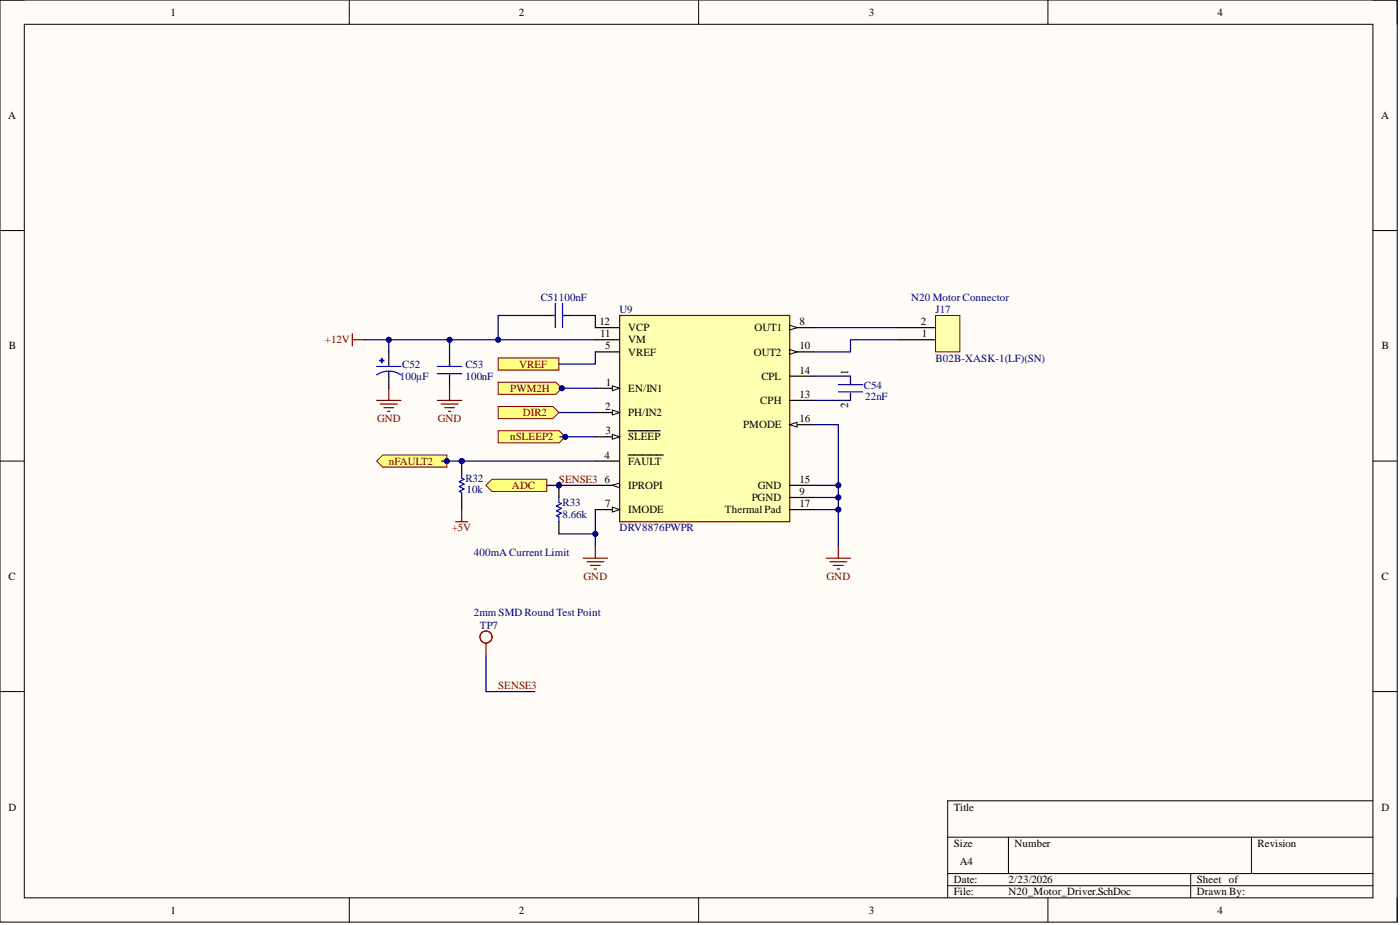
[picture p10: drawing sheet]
<svg xmlns="http://www.w3.org/2000/svg" width="292mm" height="193mm" viewBox="0 0 292 193" stroke-linecap="round" stroke-linejoin="round" font-family="sans-serif">
<defs><g id="words">
<g font-size="2.3">
<text x="35.6" y="3.3">1</text>
<text x="108.2" y="3.3">2</text>
<text x="181.3" y="3.3">3</text>
<text x="254" y="3.3">4</text>
<text x="1.7" y="24.8">A</text>
<text x="288.1" y="24.8">A</text>
<text x="125.1" y="67.8">12</text>
<text x="125.2" y="70.4">11</text>
<text x="131.1" y="69.1">VCP</text>
<text x="131.1" y="71.6">VM</text>
<text x="157.4" y="69.1">OUT1</text>
<text x="166.8" y="67.8">8</text>
<text x="192.2" y="67.8">2</text>
<text x="192.3" y="70.4">1</text>
<text x="1.9" y="72.9">B</text>
<text x="126.2" y="72.9">5</text>
<text x="131.1" y="74.2">VREF</text>
<text x="157.3" y="74.2">OUT2</text>
<text x="166.8" y="72.9">10</text>
<text x="166.8" y="78">14</text>
<text x="288.3" y="72.9">B</text>
<text x="126.4" y="80.5">1</text>
<text x="131.1" y="81.8">EN/IN1</text>
<text x="158.9" y="79.2">CPL</text>
<text x="166.8" y="83">13</text>
<text x="176.9" y="78.2" transform="rotate(-90 176.9 78.2)">1</text>
<text x="126.2" y="85.6">2</text>
<text x="131.1" y="86.8">PH/IN2</text>
<text x="155.1" y="89.4">PMODE</text>
<text x="158.6" y="84.3">CPH</text>
<text x="166.8" y="88.1">16</text>
<text x="176.9" y="85.1" transform="rotate(-90 176.9 85.1)">2</text>
<text x="126.2" y="95.7">4</text>
<text x="126.3" y="90.6">3</text>
<text x="131.1" y="91.9">SLEEP</text>
<text x="126.2" y="100.7">6</text>
<text x="131.1" y="96.9">FAULT</text>
<text x="166.8" y="100.7">15</text>
<text x="126.2" y="105.8">7</text>
<text x="131.1" y="107.1">IMODE</text>
<text x="131.1" y="102">IPROPI</text>
<text x="151.3" y="107.1">Thermal Pad</text>
<text x="156.8" y="104.5">PGND</text>
<text x="158.1" y="102">GND</text>
<text x="166.8" y="105.8">17</text>
<text x="166.8" y="103.3">9</text>
<text x="1.8" y="121">C</text>
<text x="288.2" y="121">C</text>
<text x="1.8" y="169.1">D</text>
<text x="199" y="169.1">Title</text>
<text x="288.2" y="169.1">D</text>
<text x="199" y="176.7">Size</text>
<text x="211.7" y="176.7">Number</text>
<text x="262.4" y="176.7">Revision</text>
<text x="199" y="184.3">Date:</text>
<text x="200.3" y="180.5">A4</text>
<text x="210.4" y="184.3">2/23/2026</text>
<text x="249.7" y="184.3">Sheet of</text>
<text x="35.6" y="190.6">1</text>
<text x="108.2" y="190.6">2</text>
<text x="181.3" y="190.6">3</text>
<text x="199" y="186.8">File:</text>
<text x="210.4" y="186.8">N20_Motor_Driver.SchDoc</text>
<text x="249.7" y="186.8">Drawn By:</text>
<text x="254" y="190.6">4</text>
</g>
<g font-size="2.3" fill="#000080">
<text x="112.8" y="62.8">C51100nF</text>
<text x="129.3" y="65.3">U9</text>
<text x="190.1" y="62.8">N20 Motor Connector</text>
<text x="195.2" y="65.3">J17</text>
<text x="83.9" y="76.8">C52</text>
<text x="97.1" y="76.7">C53</text>
<text x="195.2" y="75.4">B02B-XASK-1(LF)(SN)</text>
<text x="83.4" y="79.2">100µF</text>
<text x="97.1" y="79.2">100nF</text>
<text x="180.2" y="81.3">C54</text>
<text x="180.5" y="83.5">22nF</text>
<text x="97.1" y="100.5">R32</text>
<text x="97.3" y="102.8">10k</text>
<text x="117.4" y="105.6">R33</text>
<text x="117.4" y="108.1">8.66k</text>
<text x="129.3" y="110.9">DRV8876PWPR</text>
<text x="98.9" y="115.9">400mA Current Limit</text>
<text x="98.9" y="128.6">2mm SMD Round Test Point</text>
<text x="100.1" y="131.1">TP7</text>
</g>
<g font-size="2.3" fill="#800000">
<text x="67.8" y="71.6">+12V</text>
<text x="108.3" y="76.7">VREF</text>
<text x="106.5" y="81.8">PWM2H</text>
<text x="78.7" y="88.1">GND</text>
<text x="91.3" y="88.1">GND</text>
<text x="109.1" y="86.8">DIR2</text>
<text x="106.5" y="91.9">nSLEEP2</text>
<text x="81.1" y="96.9">nFAULT2</text>
<text x="116.6" y="100.7">SENSE3</text>
<text x="106.8" y="102">ADC</text>
<text x="94.3" y="110.9">+5V</text>
<text x="121.8" y="121">GND</text>
<text x="172.5" y="121">GND</text>
<text x="103.9" y="143.8">SENSE3</text>
</g>
</g></defs>
<path d="M0 0h291.5v192.4h-291.5z" fill-rule="evenodd" fill="#fffcf8"/>
<path d="M0 0h291.5v192.4h-291.5z" fill="none" stroke="#000" stroke-width=".21"/>
<path d="M5.1 5.1h281.4v182.2h-281.4z" fill-rule="evenodd" fill="#fffcf8"/>
<g fill="none" stroke="#000" stroke-width=".21">
<path d="M0 0h5.1M5.1 5.1h281.4v182.2h-281.4zM72.9 0v5.1M145.8 0v5.1M218.6 0v5.1M286.5 0h5v5.1M0 48.1h5.1M286.5 48.1h5M0 96.2h5.1M286.5 96.2h5M0 144.3h5.1M286.5 144.3h5"/>
<path d="M197.7 174.7h88.8M210.4 174.7v7.5M261.1 174.7v7.5M286.5 167.1h-88.8v20.2M72.9 187.3v5.1M145.8 187.3v5.1M197.7 182.2h88.8M197.7 184.8h88.8M218.6 187.3v5.1M248.4 182.2v5.1M291.5 187.3v5.1"/>
</g>
<path d="M129.3 65.8h35.5v43h-35.5z" fill-rule="evenodd" fill="#ffffb0"/>
<path d="M129.3 65.8h35.5v43h-35.5z" fill="none" stroke="#800000" stroke-width=".25"/>
<path d="M164.8 68.3h5" fill="none" stroke="#000" stroke-width=".25"/>
<path d="M164.8 67.8l1.5 .5-1.5 .6z" fill="#f8fcff"/>
<path d="M164.8 67.8l1.5 .5-1.5 .6z" fill="none" stroke="#000" stroke-width=".21"/>
<path d="M164.8 73.4h5" fill="none" stroke="#000" stroke-width=".25"/>
<path d="M164.8 72.9l1.5 .5-1.5 .5z" fill="#f8fcff"/>
<path d="M164.8 72.9l1.5 .5-1.5 .5z" fill="none" stroke="#000" stroke-width=".21"/>
<path d="M124.2 96.2h5.1M124.2 91.1h5.1M131.1 94.9h7.3" fill="none" stroke="#000" stroke-width=".25"/>
<path d="M127.8 90.6l1.5 .5-1.5 .5z" fill="#f8fcff"/>
<path d="M127.8 90.6l1.5 .5-1.5 .5z" fill="none" stroke="#000" stroke-width=".21"/>
<path d="M164.8 78.5h5M124.2 81h5.1M131.1 89.9h6.6M164.8 83.5h5" fill="none" stroke="#000" stroke-width=".25"/>
<path d="M127.8 80.5l1.5 .5-1.5 .5z" fill="#f8fcff"/>
<path d="M127.8 80.5l1.5 .5-1.5 .5z" fill="none" stroke="#000" stroke-width=".21"/>
<path d="M124.2 106.3h5.1" fill="none" stroke="#000" stroke-width=".25"/>
<path d="M127.8 105.8l1.5 .5-1.5 .5z" fill="#f8fcff"/>
<path d="M127.8 105.8l1.5 .5-1.5 .5z" fill="none" stroke="#000" stroke-width=".21"/>
<path d="M124.2 101.3h5.1" fill="none" stroke="#000" stroke-width=".25"/>
<path d="M127.8 101.3l1.5-.6v1.1z" fill="#f8fcff"/>
<path d="M127.8 101.3l1.5-.6v1.1z" fill="none" stroke="#000" stroke-width=".21"/>
<path d="M124.2 86.1h5.1" fill="none" stroke="#000" stroke-width=".25"/>
<path d="M127.8 85.6l1.5 .5-1.5 .5z" fill="#f8fcff"/>
<path d="M127.8 85.6l1.5 .5-1.5 .5z" fill="none" stroke="#000" stroke-width=".21"/>
<path d="M164.8 88.6h5" fill="none" stroke="#000" stroke-width=".25"/>
<path d="M164.8 88.6l1.5-.5v1z" fill="#f8fcff"/>
<path d="M164.8 88.6l1.5-.5v1z" fill="none" stroke="#000" stroke-width=".21"/>
<path d="M93.8 74.7v1.7M93.8 78.2v1.5M114.1 65.8h1.5M117.4 65.8h1.7M124.2 68.3h5.1M124.2 70.9h5.1M124.2 73.4h5.1M164.8 106.3h5M164.8 101.3h5M164.8 103.8h5" fill="none" stroke="#000" stroke-width=".25"/>
<path d="M78.6 83.5h5.1M79.3 84.3h3.6M80.1 85.1h2M80.9 85.8h.5M81.1 81v2.5M172.4 116.4h5M173.1 117.2h3.6M173.9 118h2M174.7 118.7h.5M174.9 113.9v2.5" fill="none" stroke="#800000" stroke-width=".25"/>
<path d="M91.3 76.4h5M91.3 78h5M93.8 75.7v.7M93.8 78.2v.3M115.3 65.8h.3M115.8 63.3v5M117.4 63.3v5M117.4 65.8h.7" fill="none" stroke="#00f" stroke-width=".25"/>
<path d="M79.6 74.8h.1v.9h-.1z" fill-rule="evenodd" fill="#00f"/>
<path d="M79.6 74.8h.1v.9h-.1z" fill="none" stroke="#00f" stroke-width=".25"/>
<path d="M79.2 75.2h.9v.1h-.9z" fill-rule="evenodd" fill="#00f"/>
<path d="M78.6 78.2a4.4 4.4 0 0 1 5.1 0M78.6 76.4h5.1M79.2 75.2h.9v.1h-.9zM81.1 75.9v.5M81.1 77.5v1" fill="none" stroke="#00f" stroke-width=".25"/>
<path d="M81.1 73.4v2.5M81.1 78.5v2.5" fill="none" stroke="#000" stroke-width=".25"/>
<path d="M103.9 79.7h12.1l1.2 1.3-1.2 1.3h-12.1z" fill-rule="evenodd" fill="#ffff80"/>
<path d="M103.9 79.7h12.1l1.2 1.3-1.2 1.3h-12.1z" fill="none" stroke="#800000" stroke-width=".21"/>
<circle cx="117.2" cy="81" r=".51" fill="#000080"/>
<circle cx="117.2" cy="81" r=".51" fill="none" stroke="#000080" stroke-width=".21"/>
<path d="M103.9 84.8h11.4l1.3 1.3-1.3 1.2h-11.4z" fill-rule="evenodd" fill="#ffff80"/>
<path d="M103.9 84.8h11.4l1.3 1.3-1.3 1.2h-11.4z" fill="none" stroke="#800000" stroke-width=".21"/>
<path d="M103.9 89.9h12.8l1.2 1.2-1.2 1.3h-12.8z" fill-rule="evenodd" fill="#ffff80"/>
<path d="M103.9 89.9h12.8l1.2 1.2-1.2 1.3h-12.8z" fill="none" stroke="#800000" stroke-width=".21"/>
<circle cx="117.9" cy="91.1" r=".51" fill="#000080"/>
<circle cx="117.9" cy="91.1" r=".51" fill="none" stroke="#000080" stroke-width=".21"/>
<path d="M177.4 78.5v1.7M177.4 82v1.5" fill="none" stroke="#000" stroke-width=".25"/>
<path d="M177.4 79.5v.7M174.9 80.2h5.1M174.9 81.8h5.1M177.4 82v.3" fill="none" stroke="#00f" stroke-width=".25"/>
<path d="M121.7 116.4h5M122.4 117.2h3.6M123.2 118h2M124 118.7h.5M124.2 113.9v2.5" fill="none" stroke="#800000" stroke-width=".25"/>
<circle cx="96.3" cy="96.2" r=".51" fill="#000080"/>
<circle cx="96.3" cy="96.2" r=".51" fill="none" stroke="#000080" stroke-width=".21"/>
<path d="M96.3 96.2v2.5" fill="none" stroke="#000" stroke-width=".25"/>
<circle cx="96.3" cy="96.2" r=".51" fill="#000080"/>
<circle cx="96.3" cy="96.2" r=".51" fill="none" stroke="#000080" stroke-width=".21"/>
<path d="M96.3 103.8v2.5" fill="none" stroke="#000" stroke-width=".25"/>
<path d="M96.3 98.7v1l.5 .3-1 .5 1 .5-1 .5 1 .5-1 .5 .5 .3v1" fill="none" stroke="#00f" stroke-width=".25"/>
<path d="M78.6 96.2l1.3-1.3h13.3v2.6h-13.3z" fill-rule="evenodd" fill="#ffff80"/>
<path d="M78.6 96.2l1.3-1.3h13.3v2.6h-13.3z" fill="none" stroke="#800000" stroke-width=".21"/>
<circle cx="93.2" cy="96.2" r=".51" fill="#000080"/>
<circle cx="93.2" cy="96.2" r=".51" fill="none" stroke="#000080" stroke-width=".21"/>
<path d="M95.1 108.8h2.5M96.3 106.3v2.5" fill="none" stroke="#800000" stroke-width=".25"/>
<path d="M101.4 101.3l1.3-1.3h11.4v2.5h-11.4z" fill-rule="evenodd" fill="#ffff80"/>
<path d="M101.4 101.3l1.3-1.3h11.4v2.5h-11.4z" fill="none" stroke="#800000" stroke-width=".21"/>
<path d="M73.5 69.6v2.5M73.5 70.9h2.5M91.3 83.5h5M92 84.3h3.6M92.8 85.1h2M93.5 85.8h.5M93.8 81v2.5" fill="none" stroke="#800000" stroke-width=".25"/>
<path d="M195.2 65.8h5.1v7.6h-5.1z" fill-rule="evenodd" fill="#ffffb0"/>
<path d="M195.2 65.8h5.1v7.6h-5.1z" fill="none" stroke="#800000" stroke-width=".21"/>
<path d="M187.6 70.9h7.6M187.6 68.3h7.6" fill="none" stroke="#000" stroke-width=".25"/>
<circle cx="116.6" cy="101.3" r=".51" fill="#000080"/>
<circle cx="116.6" cy="101.3" r=".51" fill="none" stroke="#000080" stroke-width=".21"/>
<path d="M116.6 101.3v2.5" fill="none" stroke="#000" stroke-width=".25"/>
<circle cx="116.6" cy="101.3" r=".51" fill="#000080"/>
<circle cx="116.6" cy="101.3" r=".51" fill="none" stroke="#000080" stroke-width=".21"/>
<path d="M116.6 108.8v2.6" fill="none" stroke="#000" stroke-width=".25"/>
<path d="M116.6 103.8v1l.5 .2-1 .6 1 .5-1 .5 1 .5-1 .5 .5 .2v1" fill="none" stroke="#00f" stroke-width=".25"/>
<path d="M103.9 74.7h12.7v2.5h-12.7z" fill-rule="evenodd" fill="#ffff80"/>
<path d="M103.9 74.7h12.7v2.5h-12.7z" fill="none" stroke="#800000" stroke-width=".21"/>
<g fill="none" stroke="#f00" stroke-width=".25">
<path d="M101.4 134.2v2.5"/>
<circle cx="101.4" cy="132.9" r="1.27"/>
</g>
<circle cx="116.6" cy="101.3" r=".51" fill="#000080"/>
<circle cx="116.6" cy="101.3" r=".51" fill="none" stroke="#000080" stroke-width=".21"/>
<path d="M169.8 103.8h5.1" fill="none" stroke="#000080" stroke-width=".25"/>
<circle cx="174.9" cy="103.8" r=".51" fill="#000080"/>
<circle cx="174.9" cy="103.8" r=".51" fill="none" stroke="#000080" stroke-width=".21"/>
<path d="M169.8 101.3h5.1v12.6" fill="none" stroke="#000080" stroke-width=".25"/>
<circle cx="174.9" cy="101.3" r=".51" fill="#000080"/>
<circle cx="174.9" cy="101.3" r=".51" fill="none" stroke="#000080" stroke-width=".21"/>
<circle cx="174.9" cy="103.8" r=".51" fill="#000080"/>
<circle cx="174.9" cy="103.8" r=".51" fill="none" stroke="#000080" stroke-width=".21"/>
<circle cx="174.9" cy="106.3" r=".51" fill="#000080"/>
<circle cx="174.9" cy="106.3" r=".51" fill="none" stroke="#000080" stroke-width=".21"/>
<path d="M169.8 106.3h5.1" fill="none" stroke="#000080" stroke-width=".25"/>
<circle cx="174.9" cy="106.3" r=".51" fill="#000080"/>
<circle cx="174.9" cy="106.3" r=".51" fill="none" stroke="#000080" stroke-width=".21"/>
<path d="M114.1 65.8h-10.2v5.1M119.1 65.8h5.1v2.5" fill="none" stroke="#000080" stroke-width=".25"/>
<circle cx="103.9" cy="70.9" r=".51" fill="#000080"/>
<circle cx="103.9" cy="70.9" r=".51" fill="none" stroke="#000080" stroke-width=".21"/>
<path d="M93.8 70.9h-12.7v2.5" fill="none" stroke="#000080" stroke-width=".25"/>
<circle cx="93.8" cy="70.9" r=".51" fill="#000080"/>
<circle cx="93.8" cy="70.9" r=".51" fill="none" stroke="#000080" stroke-width=".21"/>
<circle cx="81.1" cy="70.9" r=".51" fill="#000080"/>
<circle cx="81.1" cy="70.9" r=".51" fill="none" stroke="#000080" stroke-width=".21"/>
<path d="M76 70.9h5.1" fill="none" stroke="#000080" stroke-width=".25"/>
<circle cx="81.1" cy="70.9" r=".51" fill="#000080"/>
<circle cx="81.1" cy="70.9" r=".51" fill="none" stroke="#000080" stroke-width=".21"/>
<path d="M116.6 81h7.6" fill="none" stroke="#000080" stroke-width=".25"/>
<circle cx="117.2" cy="81" r=".51" fill="#000080"/>
<circle cx="117.2" cy="81" r=".51" fill="none" stroke="#000080" stroke-width=".21"/>
<path d="M116.6 86.1h7.6M116.8 91.1h7.4" fill="none" stroke="#000080" stroke-width=".25"/>
<circle cx="117.9" cy="91.1" r=".51" fill="#000080"/>
<circle cx="117.9" cy="91.1" r=".51" fill="none" stroke="#000080" stroke-width=".21"/>
<path d="M169.8 88.6h5.1v12.7" fill="none" stroke="#000080" stroke-width=".25"/>
<circle cx="174.9" cy="101.3" r=".51" fill="#000080"/>
<circle cx="174.9" cy="101.3" r=".51" fill="none" stroke="#000080" stroke-width=".21"/>
<path d="M169.8 78.5h7.6M96.3 96.2h27.9M169.8 83.5h7.6" fill="none" stroke="#000080" stroke-width=".25"/>
<circle cx="96.3" cy="96.2" r=".51" fill="#000080"/>
<circle cx="96.3" cy="96.2" r=".51" fill="none" stroke="#000080" stroke-width=".21"/>
<path d="M92.1 96.2h4.2" fill="none" stroke="#000080" stroke-width=".25"/>
<circle cx="96.3" cy="96.2" r=".51" fill="#000080"/>
<circle cx="96.3" cy="96.2" r=".51" fill="none" stroke="#000080" stroke-width=".21"/>
<circle cx="93.2" cy="96.2" r=".51" fill="#000080"/>
<circle cx="93.2" cy="96.2" r=".51" fill="none" stroke="#000080" stroke-width=".21"/>
<path d="M124.2 73.4v2.5h-7.6M114.1 101.3h10.1" fill="none" stroke="#000080" stroke-width=".25"/>
<circle cx="116.6" cy="101.3" r=".51" fill="#000080"/>
<circle cx="116.6" cy="101.3" r=".51" fill="none" stroke="#000080" stroke-width=".21"/>
<path d="M116.6 111.4h7.6" fill="none" stroke="#000080" stroke-width=".25"/>
<circle cx="124.2" cy="111.4" r=".51" fill="#000080"/>
<circle cx="124.2" cy="111.4" r=".51" fill="none" stroke="#000080" stroke-width=".21"/>
<path d="M124.2 70.9h-30.4v3.8" fill="none" stroke="#000080" stroke-width=".25"/>
<circle cx="93.8" cy="70.9" r=".51" fill="#000080"/>
<circle cx="93.8" cy="70.9" r=".51" fill="none" stroke="#000080" stroke-width=".21"/>
<circle cx="103.9" cy="70.9" r=".51" fill="#000080"/>
<circle cx="103.9" cy="70.9" r=".51" fill="none" stroke="#000080" stroke-width=".21"/>
<path d="M93.8 79.7v1.3M124.2 106.3v7.6" fill="none" stroke="#000080" stroke-width=".25"/>
<circle cx="124.2" cy="111.4" r=".51" fill="#000080"/>
<circle cx="124.2" cy="111.4" r=".51" fill="none" stroke="#000080" stroke-width=".21"/>
<path d="M169.8 68.3h17.8M187.6 70.9h-10.2v2.5h-7.6M101.4 136.7v7.6h10.1" fill="none" stroke="#000080" stroke-width=".25"/>
<use href="#words"/>
</svg>
